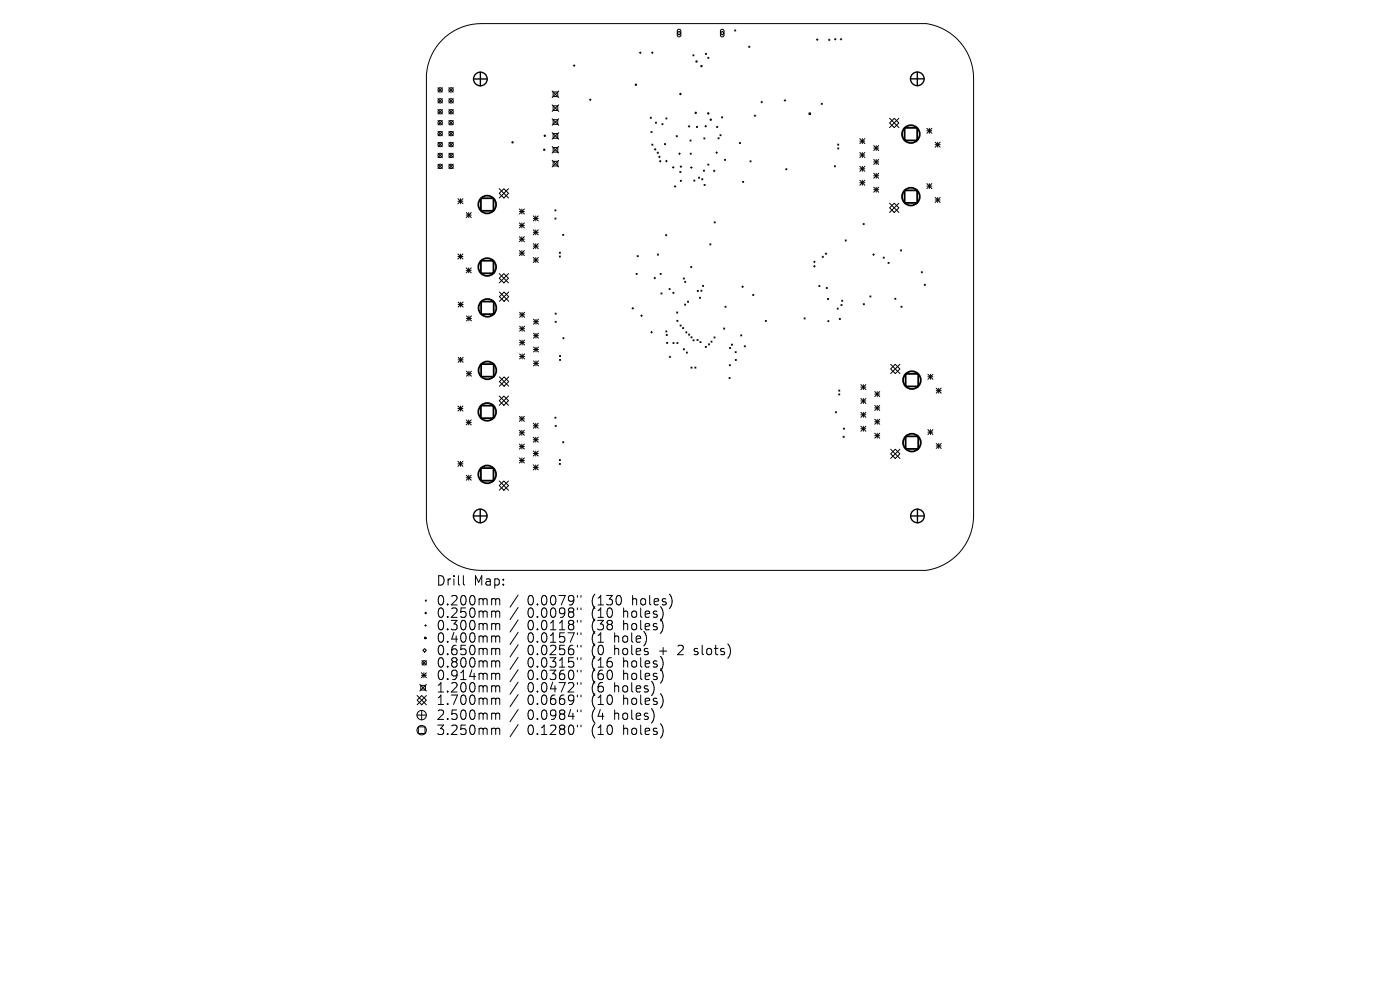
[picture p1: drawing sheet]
<svg xmlns="http://www.w3.org/2000/svg" width="297mm" height="210mm" viewBox="0 0 297 210" stroke-linecap="round" stroke-linejoin="round" font-family="sans-serif">
<defs><g id="words">
<g font-size="2.8">
<text x="92.5" y="124.5">Drill</text>
<text x="100.5" y="124.5">Map:</text>
<text x="92.5" y="128.7">0.200mm</text>
<text x="92.5" y="131.3">0.250mm</text>
<text x="111.9" y="128.7">0.0079&quot;</text>
<text x="111.9" y="131.3">0.0098&quot;</text>
<text x="125.6" y="128.7">(130</text>
<text x="125.6" y="131.3">(10</text>
<text x="132.5" y="131.3">holes)</text>
<text x="134.4" y="128.7">holes)</text>
<text x="92.5" y="134">0.300mm</text>
<text x="92.5" y="136.6">0.400mm</text>
<text x="111.9" y="134">0.0118&quot;</text>
<text x="111.9" y="136.6">0.0157&quot;</text>
<text x="125.6" y="134">(38</text>
<text x="125.6" y="136.6">(1</text>
<text x="130.6" y="136.6">hole)</text>
<text x="132.5" y="134">holes)</text>
<text x="92.5" y="139.3">0.650mm</text>
<text x="92.5" y="141.9">0.800mm</text>
<text x="111.9" y="139.3">0.0256&quot;</text>
<text x="111.9" y="141.9">0.0315&quot;</text>
<text x="125.6" y="139.3">(0</text>
<text x="125.6" y="141.9">(16</text>
<text x="130.6" y="139.3">holes</text>
<text x="132.5" y="141.9">holes)</text>
<text x="140.3" y="139.3">+</text>
<text x="144.5" y="139.3">2</text>
<text x="148.1" y="139.3">slots)</text>
<text x="92.5" y="144.5">0.914mm</text>
<text x="92.5" y="147.2">1.200mm</text>
<text x="92.5" y="149.8">1.700mm</text>
<text x="111.9" y="144.5">0.0360&quot;</text>
<text x="111.9" y="147.2">0.0472&quot;</text>
<text x="111.9" y="149.8">0.0669&quot;</text>
<text x="125.6" y="144.5">(60</text>
<text x="125.6" y="147.2">(6</text>
<text x="125.6" y="149.8">(10</text>
<text x="130.6" y="147.2">holes)</text>
<text x="132.5" y="144.5">holes)</text>
<text x="132.5" y="149.8">holes)</text>
<text x="92.5" y="153">2.500mm</text>
<text x="111.9" y="153">0.0984&quot;</text>
<text x="125.6" y="153">(4</text>
<text x="130.6" y="153">holes)</text>
<text x="92.5" y="156.2">3.250mm</text>
<text x="111.9" y="156.2">0.1280&quot;</text>
<text x="125.6" y="156.2">(10</text>
<text x="132.5" y="156.2">holes)</text>
</g>
</g></defs>
<g fill="none" stroke="#000" stroke-width=".21">
<path d="M92.9 18.6l.9 .9M93.8 18.6l-.9 .9M93.9 8.4a11.7 11.7 0 0 1 8.2-3.4h94.4a11.7 11.7 0 0 1 10 11.7v92.7a11.7 11.7 0 0 1-10 11.6h-94.2a11.7 11.7 0 0 1-11.8-10.9v-94.3a11.7 11.7 0 0 1 3.4-7.4zM95.2 18.6l1 .9M96.2 18.6l-1 .9M117.1 19.3l1.4 1.4M117.3 19.5h1v1h-1zM118.5 19.3l-1.4 1.4M121.6 13.9h.4M121.8 13.7v.4M135.7 11.2h.3M135.8 11v.4"/>
<path d="M138.2 11.2h.4M138.4 11v.4M143.7 7l.4-.4 .3 .4-.3 .4zM143.8 6.3l.4-.1 .2 .3v1l-.2 .3h-.3l-.2-.2zM147 11.6l.2 .3M147.2 11.6l-.2 .3M149.6 11.3l.3 .3M149.9 11.3l-.3 .3M150.2 12.1l.2 .3M150.4 12.1l-.2 .3M152.8 7l.4-.4 .4 .4-.4 .4zM152.9 6.3l.4-.1 .3 .3v1l-.3 .3h-.3l-.2-.2z"/>
<path d="M155.9 6.4l.2 .2M156.1 6.4l-.2 .2M158.8 9.9h.3M158.9 9.8v.3M173.2 8.4h.3M173.4 8.2v.4M175.7 8.5h.4M175.9 8.3v.3M177 8.3h.4M177.2 8.1v.4M178.2 8.3h.4M178.4 8.1v.4"/>
<path d="M92.9 20.9l.9 1M92.9 23.2l.9 1M92.9 25.6l.9 .9M92.9 27.9l.9 .9M92.9 30.2l.9 .9M92.9 32.5l.9 .9M92.9 34.8l.9 1M93.8 20.9l-.9 1M93.8 23.2l-.9 1M93.8 25.6l-.9 .9M93.8 27.9l-.9 .9M93.8 30.2l-.9 .9"/>
<path d="M93.8 32.5l-.9 .9M93.8 34.8l-.9 1M95.2 20.9l1 1M95.2 23.2l1 1M95.2 25.6l1 .9M95.2 27.9l1 .9M95.2 30.2l1 .9M95.2 32.5l1 .9M95.2 34.8l1 1M96.2 20.9l-1 1M96.2 23.2l-1 1M96.2 25.6l-1 .9"/>
<path d="M96.2 27.9l-1 .9M96.2 30.2l-1 .9M96.2 32.5l-1 .9M96.2 34.8l-1 1M117.1 22.2l1.4 1.4M117.1 25.2l1.4 1.4M117.1 28.1l1.4 1.4M117.1 31.1l1.4 1.4M117.1 34l1.4 1.4M117.3 22.4h1v1h-1zM117.3 25.4h1v1h-1zM117.3 28.3h1v1h-1z"/>
<path d="M117.3 31.3h1v1h-1zM117.3 34.2h1v1h-1zM118.5 22.2l-1.4 1.4M118.5 25.2l-1.4 1.4M118.5 28.1l-1.4 1.4M118.5 31.1l-1.4 1.4M118.5 34l-1.4 1.4M125 21.2h.4M125.2 21v.3M138 24.9l.2 .2M138.1 27.9l.2 .2M138.2 24.9l-.2 .2"/>
<path d="M138.3 30.6l.2 .2M138.3 27.9l-.2 .2M138.5 30.6l-.2 .2M138.8 31.7h.4M139 31.5v.4M139 25.9l.3 .2M139.3 25.9l-.3 .2M139.4 32.4h.3M139.6 32.2v.4M139.7 33.3h.4M139.9 34.2h.3M139.9 33.1v.4"/>
<path d="M140.1 34v.4M140.4 26.2l.2 .3M140.6 26.2l-.2 .3M141 30.5l.2 .2M141.2 30.5l-.2 .2M141.2 34.2h.3M141.3 25l.2 .2M141.4 34v.3M141.5 25l-.2 .2M142.6 35.5h.4M142.8 35.3v.4M143 39.6h.4"/>
<path d="M143.2 39.4v.3M143.5 28.8l.2 .2M143.7 28.8l-.2 .2M144 32.6h.3M144.2 32.4v.4M144.2 36.4l.3 .2M144.3 35.3h.3M144.3 38.3l.2 .2M144.4 35.2v.3M144.5 36.4l-.3 .2M144.5 38.3l-.2 .2M146 26.8h.4"/>
<path d="M146.2 26.6v.4M146.4 29.7l.2 .2M146.4 32.5l.2 .2M146.5 35.5h.3M146.6 29.7l-.2 .2M146.6 32.5l-.2 .2M146.7 35.4v.3M147.2 38.2l.2 .2M147.4 38.2l-.2 .2M147.7 26.8l.3 .2M148 26.8l-.3 .2M148.2 37.6l.2 .2"/>
<path d="M148.4 37.6l-.2 .2M148.9 37.9l.2 .2M149.1 37.9l-.2 .2M149.2 36.1l.3 .2M149.3 29.2l.2 .3M149.4 39.1l.2 .3M149.5 36.1l-.3 .2M149.5 29.2l-.2 .3M149.5 26.8h.4M149.6 39.1l-.2 .3M149.7 26.6v.3M150.2 34.8l.2 .2"/>
<path d="M150.4 34.8l-.2 .2M151.3 36.3h.4M151.5 36.1v.3M151.9 32.4h.3M152 26.8l.3 .2M152 32.2v.3M152.3 26.8l-.3 .2M152.3 29.2l.3 .2M152.6 29.2l-.3 .2M152.7 28.6l.3 .2M153 28.6l-.3 .2M153.1 24.8l.2 .2"/>
<path d="M153.3 24.8l-.2 .2M153.7 33.8l.2 .2M153.9 33.8l-.2 .2M156.8 30.2l.3 .3M157.1 30.2l-.3 .3M157.5 38.5l.3 .2M157.8 38.5l-.3 .2M159.1 34.1l.2 .2M159.3 34.1l-.2 .2M160 24.6h.3M160.2 24.4v.3M161.4 21.7h.4"/>
<path d="M161.6 21.5v.3M166.4 21.3h.3M166.5 21.1v.4M166.7 35.8l.2 .2M166.9 35.8l-.2 .2M171.6 23.9h.4v.4h-.4zM174.2 21.9l.3 .2M174.5 21.9l-.3 .2M177 35.2l.2 .2M177.2 35.2l-.2 .2M177.7 30.6l.2 .2M177.7 31.4l.2 .2"/>
<path d="M177.9 30.6l-.2 .2M177.9 31.4l-.2 .2M182.4 29.4l1.1 1.1M182.4 29.9h1.1M182.4 32.4l1.1 1M182.4 32.9h1.1M182.4 35.3l1.1 1M182.4 35.8h1.1M182.4 38.2l1.1 1.1M182.4 38.8h1.1M182.9 29.4v1.1M182.9 32.4v1"/>
<path d="M182.9 35.3v1M182.9 38.2v1.1M183.5 29.4l-1.1 1.1M183.5 32.4l-1.1 1M183.5 35.3l-1.1 1M183.5 38.2l-1.1 1.1M185.4 30.9l1 1M185.4 31.4h1M185.4 33.8l1 1.1M185.4 34.4h1M185.4 36.8l1 1M185.4 37.3h1"/>
<path d="M185.4 39.7l1 1.1M185.9 30.9v1M185.9 33.8v1.1M185.9 36.8v1M185.9 39.7v1.1M186.4 36.8l-1 1M186.4 30.9l-1 1M186.4 33.8l-1 1.1M186.4 39.7l-1 1.1M188.7 26.1l1-1 1 1-1 1zM188.7 25.1l2 2M190.7 25.1l-2 2"/>
<path d="M196.6 27.2l1.1 1.1M196.6 27.7h1.1M196.6 38.9l1.1 1.1M196.6 39.5h1.1M197.2 27.2v1.1M197.2 38.9v1.1M197.7 27.2l-1.1 1.1M197.7 38.9l-1.1 1.1M198.4 30.2l1.1 1M198.4 30.7h1.1M198.9 30.2v1M199.5 30.2l-1.1 1"/>
<path d="M97.1 53.9l1.1 1M97.1 42.1l1.1 1.1M97.1 42.7h1.1M97.1 54.4h1.1M97.7 42.1v1.1M97.7 53.9v1M98.2 42.1l-1.1 1.1M98.2 53.9l-1.1 1M98.9 45.1l1.1 1.1M98.9 45.6h1.1M98.9 56.8l1.1 1.1M98.9 57.4h1.1"/>
<path d="M99.4 45.1v1.1M99.4 56.8v1.1M100 45.1l-1.1 1.1M100 56.8l-1.1 1.1M105.9 41l1-1 1 1-1 1zM105.9 59l1-1 1 1-1 1zM105.9 40l2 2M105.9 58l2 2M107.9 58l-2 2M107.9 40l-2 2M110.2 44.3l1 1.1M110.2 44.9h1"/>
<path d="M110.2 47.3l1 1M110.2 47.8h1M110.2 50.2l1 1.1M110.2 50.7h1M110.2 53.2l1 1M110.2 53.7h1M110.7 44.3v1.1M110.7 47.3v1M110.7 50.2v1.1M110.7 53.2v1M111.2 44.3l-1 1.1M111.2 47.3l-1 1"/>
<path d="M111.2 50.2l-1 1.1M111.2 53.2l-1 1M113.1 48.8l1.1 1M113.1 45.8l1.1 1.1M113.1 46.3h1.1M113.1 49.3h1.1M113.1 51.7l1.1 1M113.1 52.2h1.1M113.1 54.6l1.1 1.1M113.1 55.2h1.1M113.7 45.8v1.1M113.7 48.8v1"/>
<path d="M113.7 51.7v1M113.7 54.6v1.1M114.2 45.8l-1.1 1.1M114.2 48.8l-1.1 1M114.2 51.7l-1.1 1M114.2 54.6l-1.1 1.1M117.7 44.5l.2 .2M117.7 46.2l.2 .3M117.9 44.5l-.2 .2M117.9 46.2l-.2 .3M118.7 53.5l.2 .2M118.7 54.3l.2 .2"/>
<path d="M118.9 53.5l-.2 .2M118.9 54.3l-.2 .2M119.4 49.7l.2 .2M119.6 49.7l-.2 .2M134.9 58l.3 .2M135.2 58l-.3 .2M135.2 54.2l.2 .3M135.4 54.2l-.2 .3M138.7 59h.4M138.9 58.8v.4M139.5 53.9l.2 .2M139.7 53.9l-.2 .2"/>
<path d="M140 58l.3 .2M140.3 58l-.3 .2M141.1 49.9h.4M141.3 49.7v.3M145 59l.2 .2M145.2 59l-.2 .2M145.3 59.7l.2 .2M145.5 59.7l-.2 .2M146.5 56.5l.3 .3M146.8 56.5l-.3 .3M150.6 51.7l.2 .3M150.8 51.7l-.2 .3"/>
<path d="M151.5 47.1l.2 .2M151.7 47.1l-.2 .2M172.6 55.5h.3M172.6 56.5h.3M172.8 55.4v.3M172.8 56.3v.4M174.4 54.5h.3M174.6 54.3v.4M175.1 53.8h.3M175.2 53.7v.3M179.3 50.9l.2 .2M179.5 50.9l-.2 .2"/>
<path d="M183.1 47.4l.2 .2M183.3 47.4l-.2 .2M185.1 54h.4M185.3 53.8v.4M185.4 40.2h1M187.4 54.5l.2 .3M187.6 54.5l-.2 .3M188.4 55.7l.2 .2M188.6 55.7l-.2 .2M188.7 43.1l2 2M189.7 43.1l1 1-1 1-1-1zM190.7 43.1l-2 2"/>
<path d="M191 53l.3 .2M191.3 53l-.3 .2M195.4 57.6l.3 .3M195.7 57.6l-.3 .3M198.4 41.9l1.1 1M198.4 42.4h1.1M198.9 41.9v1M199.5 41.9l-1.1 1M97.2 64.1l1.1 1M97.2 64.6h1.1M97.2 75.8l1.1 1.1M97.2 76.3h1.1"/>
<path d="M97.7 64.1v1M97.7 75.8v1.1M98.3 64.1l-1.1 1M98.3 75.8l-1.1 1.1M99 67l1 1.1M99 67.5h1M99 78.7l1 1.1M99 79.3h1M99.5 67v1.1M99.5 78.7v1.1M100 67l-1 1.1M100 78.7l-1 1.1"/>
<path d="M106 62.9l.9-1 1 1-1 1zM106 61.9l1.9 2M106 80l1.9 1.9M106.9 80l1 .9-1 1-.9-1zM107.9 80l-1.9 1.9M107.9 61.9l-1.9 2M110.2 66.2l1.1 1.1M110.2 66.8h1.1M110.2 69.2l1.1 1.1M110.2 69.7h1.1M110.2 72.1l1.1 1.1M110.2 72.7h1.1"/>
<path d="M110.2 75.1l1.1 1M110.2 75.6h1.1M110.8 66.2v1.1M110.8 69.2v1.1M110.8 72.1v1.1M110.8 75.1v1M111.3 66.2l-1.1 1.1M111.3 69.2l-1.1 1.1M111.3 72.1l-1.1 1.1M111.3 75.1l-1.1 1M113.2 70.7l1 1M113.2 67.7l1 1.1"/>
<path d="M113.2 68.3h1M113.2 71.2h1M113.2 73.6l1 1.1M113.2 74.1h1M113.2 76.6l1 1M113.2 77.1h1M113.7 67.7v1.1M113.7 70.7v1M113.7 73.6v1.1M113.7 76.6v1M114.2 67.7l-1 1.1M114.2 70.7l-1 1"/>
<path d="M114.2 73.6l-1 1.1M114.2 76.6l-1 1M117.8 66.4l.2 .2M117.8 68.2l.2 .2M118 66.4l-.2 .2M118 68.2l-.2 .2M118.7 75.4l.2 .2M118.7 76.2l.2 .3M118.9 75.4l-.2 .2M118.9 76.2l-.2 .3M119.4 71.6l.2 .3M119.6 71.6l-.2 .3"/>
<path d="M134.1 65.4h.3M134.2 65.2v.4M135.9 67h.4M136.1 66.8v.3M138.1 70.5h.3M138.2 70.3v.3M140.2 62.1l.2 .3M140.4 62.1l-.2 .3M141.3 70.2l.2 .2M141.3 70.9l.3 .3M141.4 72.6l.3 .2M141.5 70.2l-.2 .2"/>
<path d="M141.6 70.9l-.3 .3M141.7 72.6l-.3 .2M141.9 61.2l.3 .2M142 75.7h.3M142.1 75.5v.4M142.2 61.2l-.3 .2M142.7 62l.3 .2M142.8 72.7l.2 .2M143 62l-.3 .2M143 72.7l-.2 .2M143.6 66.2l.2 .2M143.6 72.7l.2 .2"/>
<path d="M143.6 67.9l.2 .3M143.8 66.2l-.2 .2M143.8 72.7l-.2 .2M143.8 67.9l-.2 .3M144.3 68.9l.2 .3M144.5 68.9l-.2 .3M144.8 69.5l.2 .2M145 74l.2 .2M145 69.5l-.2 .2M145.2 74l-.2 .2M145.2 64.5l.3 .2M145.5 64.5l-.3 .2"/>
<path d="M145.5 70.4l.2 .2M145.6 74.7l.2 .2M145.7 70.4l-.2 .2M145.8 74.7l-.2 .2M145.8 63.9l.3 .2M146.1 63.9l-.3 .2M146.1 70.9l.2 .2M146.3 70.9l-.2 .2M146.6 77.9l.2 .2M146.6 71.4l.2 .3M146.8 77.9l-.2 .2M146.8 71.4l-.2 .3"/>
<path d="M147 72.1l.2 .2M147.2 72.1l-.2 .2M147.4 77.9l.2 .2M147.6 77.9l-.2 .2M147.9 72l.2 .2M147.9 61.6l.3 .2M148.1 72l-.2 .2M148.2 61.6l-.3 .2M148.4 63.1l.2 .2M148.5 72.5l.2 .2M148.6 63.1l-.2 .2M148.7 61.6l.2 .2"/>
<path d="M148.7 72.5l-.2 .2M148.9 61.6l-.2 .2M149 60.5l.3 .3M149.3 60.5l-.3 .3M149.6 73.5l.2 .2M149.8 73.5l-.2 .2M150.3 72.9l.2 .3M150.5 72.9l-.2 .3M150.8 72.4l.3 .2M151.1 72.4l-.3 .2M151.5 71.5l.2 .2M151.7 71.5l-.2 .2"/>
<path d="M153.5 69.6l.2 .2M153.7 69.6l-.2 .2M153.8 65l.2 .2M154 65l-.2 .2M154.7 77.4l.3 .2M154.8 73.7l.2 .2M155 77.4l-.3 .2M155 73.7l-.2 .2M155.2 73l.2 .2M155.4 73l-.2 .2M156 74.6l.2 .2M156 76.2l.2 .3"/>
<path d="M156.2 74.6l-.2 .2M156.2 76.2l-.2 .3M157.1 71l.3 .3M157.4 71l-.3 .3M157.4 60.8h.3M157.5 60.7v.3M157.9 73.3l.2 .3M158.1 73.3l-.2 .3M159.7 62.5l.2 .2M159.9 62.5l-.2 .2M162.4 68l.2 .2M162.6 68l-.2 .2"/>
<path d="M170.6 67.4l.2 .3M170.8 67.4l-.2 .3M173.7 60.6l.3 .2M174 60.6l-.3 .2M175.3 61l.2 .2M175.5 61l-.2 .2M175.6 63.3l.2 .2M175.6 68l.3 .2M175.8 63.3l-.2 .2M175.9 68l-.3 .2M177.6 65.4l.2 .2M177.8 65.4l-.2 .2"/>
<path d="M178.1 67.6l.2 .2M178.3 67.6l-.2 .2M178.4 64.6l.2 .2M178.6 63.7l.2 .2M178.6 64.6l-.2 .2M178.8 63.7l-.2 .2M183.1 64.4l.3 .3M183.4 64.4l-.3 .3M184.5 62.8l.3 .2M184.8 62.8l-.3 .2M188.9 78.3l1-1 1 1-1 .9zM188.9 77.3l2 1.9"/>
<path d="M189.8 63.3l.3 .2M190.1 63.3l-.3 .2M190.9 77.3l-2 1.9M191.1 65l.3 .2M191.4 65l-.3 .2M196.1 60.3l.2 .2M196.3 60.3l-.2 .2M196.8 79.4l1.1 1.1M196.8 79.9h1.1M197.4 79.4v1.1M197.9 79.4l-1.1 1.1M97.1 86.1l1.1 1.1"/>
<path d="M97.1 86.7h1.1M97.1 97.9l1.1 1M97.1 98.4h1.1M97.7 86.1v1.1M97.7 97.9v1M98.2 86.1l-1.1 1.1M98.2 97.9l-1.1 1M98.9 89.1l1.1 1M98.9 89.6h1.1M99.4 89.1v1M100 89.1l-1.1 1M105.9 85l1-1 1 1-1 1z"/>
<path d="M105.9 84l2 2M107.9 84l-2 2M110.2 88.3l1 1.1M110.2 88.8h1M110.2 91.3l1 1M110.2 91.8h1M110.2 94.2l1 1.1M110.2 94.7h1M110.2 97.1l1 1.1M110.2 97.7h1M110.7 88.3v1.1M110.7 91.3v1"/>
<path d="M110.7 94.2v1.1M110.7 97.1v1.1M111.2 88.3l-1 1.1M111.2 91.3l-1 1M111.2 94.2l-1 1.1M111.2 97.1l-1 1.1M113.1 89.8l1.1 1M113.1 90.3h1.1M113.1 92.7l1.1 1.1M113.1 93.3h1.1M113.1 95.7l1.1 1M113.1 96.2h1.1"/>
<path d="M113.1 98.6l1.1 1.1M113.1 99.1h1.1M113.7 89.8v1M113.7 92.7v1.1M113.7 95.7v1M113.7 98.6v1.1M114.2 89.8l-1.1 1M114.2 92.7l-1.1 1.1M114.2 95.7l-1.1 1M114.2 98.6l-1.1 1.1M117.7 88.5l.2 .2M117.8 90.2l.2 .3"/>
<path d="M117.9 88.5l-.2 .2M118 90.2l-.2 .3M118.7 97.5l.2 .2M118.7 98.3l.2 .2M118.9 97.5l-.2 .2M118.9 98.3l-.2 .2M119.4 93.7l.2 .2M119.6 93.7l-.2 .2M154.7 80.1l.2 .2M154.9 80.1l-.2 .2M177.2 87.3l.2 .3M177.4 87.3l-.2 .3"/>
<path d="M177.9 82.7l.3 .3M177.9 83.6l.3 .2M178.2 82.7l-.3 .3M178.2 83.6l-.3 .2M178.9 92.6l.2 .2M178.9 90.8l.2 .2M179.1 92.6l-.2 .2M179.1 90.8l-.2 .2M182.6 87.5l1.1 1M182.6 81.6l1.1 1M182.6 82.1h1.1M182.6 84.5l1.1 1.1"/>
<path d="M182.6 85.1h1.1M182.6 88h1.1M182.6 90.4l1.1 1.1M182.6 91h1.1M183.2 81.6v1M183.2 84.5v1.1M183.2 87.5v1M183.2 90.4v1.1M183.7 81.6l-1.1 1M183.7 84.5l-1.1 1.1M183.7 87.5l-1.1 1M183.7 90.4l-1.1 1.1"/>
<path d="M185.6 83.1l1 1M185.6 83.6h1M185.6 86l1 1.1M185.6 86.5h1M185.6 88.9l1 1.1M185.6 89.5h1M185.6 91.9l1 1.1M185.6 92.4h1M186.1 83.1v1M186.1 86v1.1M186.1 88.9v1.1M186.1 91.9v1.1"/>
<path d="M186.6 83.1l-1 1M186.6 86l-1 1.1M186.6 88.9l-1 1.1M186.6 91.9l-1 1.1M188.9 96.3l1-1 1 1-1 1zM188.9 95.3l2 2M190.9 95.3l-2 2M196.8 91.1l1.1 1.1M196.8 91.7h1.1M197.4 91.1v1.1M197.9 91.1l-1.1 1.1M198.6 82.3l1.1 1.1"/>
<path d="M198.6 82.9h1.1M198.6 94.1l1.1 1M198.6 94.6h1.1M199.1 82.3v1.1M199.1 94.1v1M199.7 82.3l-1.1 1.1M199.7 94.1l-1.1 1M98.9 100.8l1.1 1.1M98.9 101.3h1.1M99.4 100.8v1.1M100 100.8l-1.1 1.1M105.9 103l1-1 1 1-1 1z"/>
<path d="M105.9 102l2 2M107.9 102l-2 2M90.1 135.2h.3v.3h-.3zM90.1 137.6l.4 .4-.4 .3-.4-.3zM90.1 132.7h.4M90.2 127.3l.3 .2M90.3 132.5v.4M90.5 127.3l-.3 .2M98.3 122.1v1.7l.3 .3M104.6 127l.5 .1 .1 .2M104.6 129.6l.5 .1 .1 .2M104.6 132.3l.5 .1 .1 .2"/>
<path d="M104.6 134.9l.5 .1 .1 .2M104.6 137.5l.5 .1 .1 .2M105.2 127.3l.2-.3 .5 .1 .1 1.2M105.2 127.3v1M105.2 129.9v1.1M105.2 132.6v1M105.2 135.2v1M105.2 137.8v1.1M105.2 129.9l.2-.3 .5 .1 .1 1.3M105.2 132.6l.2-.3 .5 .1 .1 1.2M105.2 135.2l.2-.3 .5 .1 .1 1.2M105.2 137.8l.2-.3 .5 .1 .1 1.3"/>
<path d="M109.9 126.2l-1.7 2.6M109.9 128.9l-1.7 2.5M109.9 131.5l-1.7 2.6M109.9 134.1l-1.7 2.6M109.9 136.8l-1.7 2.6M109.9 139.4l-1.7 2.6M122.5 126.3v.4M122.5 129v.3M122.5 131.6v.4M122.5 134.2v.4M122.5 136.9v.4M122.5 139.5v.4"/>
<path d="M123.3 126.3v.4M123.3 129v.3M123.3 131.6v.4M123.3 134.2v.4M123.3 136.9v.4M123.3 139.5v.4M147.3 138.8l.1 .1M147.3 137.6v.5M88.5 151.7h2M88.5 147.5l2 2M88.7 154.2h1.5v1.4h-1.5zM89.1 145.2l1.4 1.4"/>
<path d="M89.3 145.4h1v1h-1zM89.4 142.7l1.1 1.1M89.4 143.2h1.1M89.5 150.7v2M89.5 147.5l1 1-1 1-1-1zM89.5 140.1l1 1M89.9 142.7v1.1M90.5 140.1l-1 1M90.5 142.7l-1.1 1.1M90.5 145.2l-1.4 1.4M90.5 147.5l-2 2M104.6 140.2l.5 .1 .1 .2"/>
<path d="M104.6 142.8l.5 .1 .1 .2M104.6 145.5l.5 .1 .1 .2M104.6 148.1l.5 .1 .1 .2M104.6 151.3l.5 .1 .1 .2M104.6 154.5l.5 .1 .1 .2M105.2 140.5v1M105.2 143.1v1.1M105.2 145.8v1M105.2 148.4v1M105.2 151.6v1M105.2 154.8v1M105.2 140.5l.2-.3 .5 .1 .1 1.2"/>
<path d="M105.2 143.1l.2-.3 .5 .1 .1 1.3M105.2 145.8l.2-.3 .5 .1 .1 1.2M105.2 148.4l.2-.3 .5 .1 .1 1.2M105.2 151.6l.2-.3 .5 .1 .1 1.2M105.2 154.8l.2-.3 .5 .1 .1 1.2M109.9 142.1l-1.7 2.5M109.9 144.7l-1.7 2.6M109.9 147.3l-1.7 2.6M109.9 150.5l-1.7 2.6M109.9 153.7l-1.7 2.6M122.5 142.2v.3M122.5 144.8v.4"/>
<path d="M122.5 147.4v.4M122.5 150.6v.4M122.5 153.8v.4M123.3 142.2v.3M123.3 144.8v.4M123.3 147.4v.4M123.3 150.6v.4M123.3 153.8v.4"/>
<circle cx="93.4" cy="19.1" r=".46"/>
<circle cx="95.7" cy="19.1" r=".46"/>
<circle cx="134.9" cy="18" r=".14"/>
<circle cx="144.3" cy="19.9" r=".14"/>
<circle cx="147.8" cy="13" r=".14"/>
<circle cx="148.8" cy="14" r=".14"/>
<circle cx="93.4" cy="28.3" r=".46"/>
<circle cx="93.4" cy="35.3" r=".46"/>
<circle cx="93.4" cy="30.7" r=".46"/>
<circle cx="93.4" cy="23.7" r=".46"/>
<circle cx="93.4" cy="21.4" r=".46"/>
<circle cx="93.4" cy="33" r=".46"/>
<circle cx="93.4" cy="26" r=".46"/>
<circle cx="95.7" cy="30.7" r=".46"/>
<circle cx="95.7" cy="28.3" r=".46"/>
<circle cx="95.7" cy="35.3" r=".46"/>
<circle cx="95.7" cy="23.7" r=".46"/>
<circle cx="95.7" cy="21.4" r=".46"/>
<circle cx="95.7" cy="33" r=".46"/>
<circle cx="95.7" cy="26" r=".46"/>
<circle cx="108.7" cy="30.2" r=".14"/>
<circle cx="115.5" cy="31.8" r=".14"/>
<circle cx="115.6" cy="28.8" r=".14"/>
<circle cx="147.6" cy="23.9" r=".14"/>
<circle cx="150.3" cy="24.1" r=".14"/>
<circle cx="150.8" cy="25.4" r=".14"/>
<circle cx="90.3" cy="130" r=".14"/>
<circle cx="89.5" cy="154.9" r="1"/>
<circle cx="89.5" cy="151.7" r="1"/>
<circle cx="90" cy="140.6" r=".46"/>
</g>
<g fill="none" stroke="#000" stroke-width=".29">
<path d="M100.5 16.8h2.9M101.9 15.3v2.9M193.2 16.7h2.9M194.6 15.3v2.9M100.4 109.5h2.9M101.9 108v2.9M193.2 109.5h2.9M194.6 108v2.9"/>
<circle cx="101.9" cy="16.8" r="1.45"/>
<circle cx="194.6" cy="16.7" r="1.45"/>
<circle cx="101.9" cy="109.5" r="1.45"/>
<circle cx="194.6" cy="109.5" r="1.45"/>
</g>
<g fill="none" stroke="#000" stroke-width=".38">
<path d="M191.9 27.1h2.7v2.7h-2.7zM102 42.1h2.7v2.6h-2.7zM102 55.3h2.7v2.7h-2.7zM191.9 40.4h2.7v2.6h-2.7zM102.1 64h2.6v2.6h-2.6zM102.1 77.2h2.6v2.7h-2.6zM192.1 79.3h2.7v2.7h-2.7zM102 86h2.7v2.7h-2.7zM102 99.3h2.7v2.7h-2.7zM192.1 92.6h2.7v2.6h-2.7z"/>
<circle cx="193.2" cy="28.5" r="1.88"/>
<circle cx="103.4" cy="56.6" r="1.88"/>
<circle cx="103.4" cy="43.4" r="1.88"/>
<circle cx="193.2" cy="41.7" r="1.88"/>
<circle cx="103.4" cy="65.3" r="1.88"/>
<circle cx="103.4" cy="78.6" r="1.88"/>
<circle cx="103.4" cy="87.4" r="1.88"/>
<circle cx="193.5" cy="80.6" r="1.88"/>
<circle cx="193.5" cy="93.9" r="1.88"/>
<circle cx="103.4" cy="100.6" r="1.88"/>
</g>
<use href="#words"/>
</svg>
